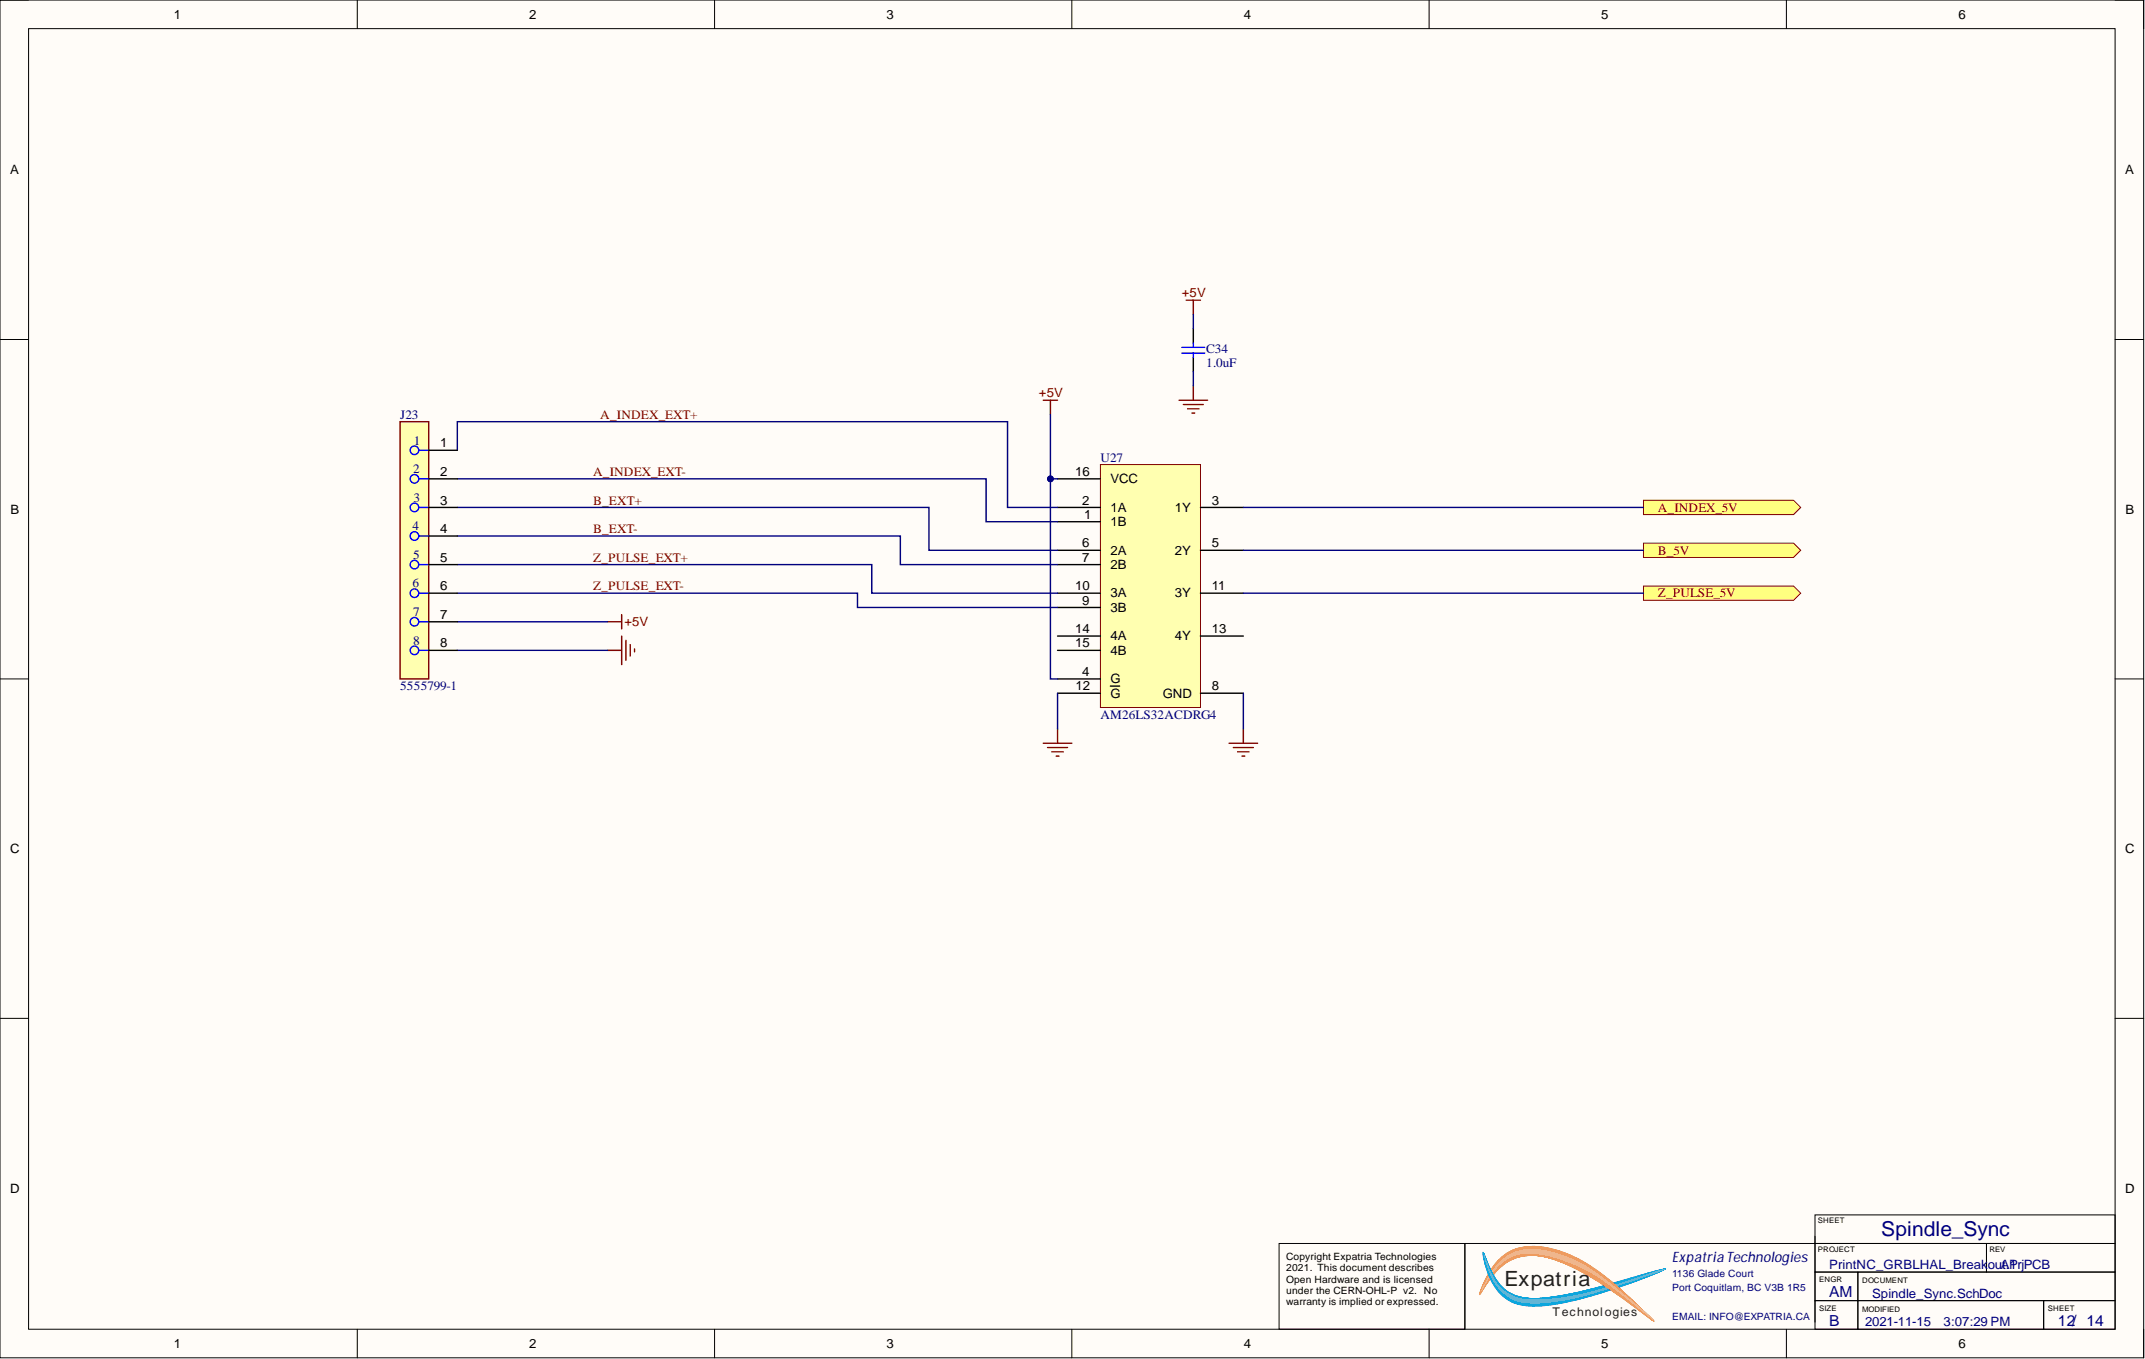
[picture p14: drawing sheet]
<svg xmlns="http://www.w3.org/2000/svg" width="381mm" height="241mm" viewBox="0 0 381 241" stroke-linecap="round" stroke-linejoin="round" font-family="sans-serif">
<defs><g id="words">
<text font-size="3.7" fill="#221f20" x="267.3" y="228.4">Expatria</text>
<text font-size="3.6" fill="#000080" x="334.1" y="219.5">Spindle_Sync</text>
<g font-size="2.7" fill="#000080">
<text x="324.9" y="230.3">AM</text>
<text x="324.9" y="235.4">B</text>
<text x="365.5" y="235.4">12/ 14</text>
</g>
<text font-size="2.6" fill="#000080" x="297" y="224.1">Expatria Technologies</text>
<g font-size="2.3">
<text x="30.9" y="3.3">1</text>
<text x="94" y="3.3">2</text>
<text x="157.5" y="3.3">3</text>
<text x="220.9" y="3.3">4</text>
<text x="284.4" y="3.3">5</text>
<text x="347.9" y="3.3">6</text>
<text x="1.8" y="31">A</text>
<text x="377.5" y="31">A</text>
<text x="78.2" y="79.4">1</text>
<text x="78.2" y="84.5">2</text>
<text x="78.2" y="89.6">3</text>
<text x="191" y="84.5">16</text>
<text x="192.2" y="89.6">2</text>
<text x="197.2" y="85.8">VCC</text>
<text x="215.3" y="89.6">3</text>
<text x="1.9" y="91.2">B</text>
<text x="78.2" y="94.7">4</text>
<text x="192.6" y="92.1">1</text>
<text x="197.2" y="93.4">1B</text>
<text x="197.2" y="90.9">1A</text>
<text x="208.7" y="90.9">1Y</text>
<text x="377.6" y="91.2">B</text>
<text x="78.2" y="99.7">5</text>
<text x="192.2" y="97.2">6</text>
<text x="192.2" y="99.7">7</text>
<text x="197.2" y="98.5">2A</text>
<text x="197.2" y="101">2B</text>
<text x="208.7" y="98.5">2Y</text>
<text x="215.3" y="97.2">5</text>
<text x="78.2" y="104.8">6</text>
<text x="191" y="104.8">10</text>
<text x="192.2" y="107.4">9</text>
<text x="197.2" y="106.1">3A</text>
<text x="208.7" y="106.1">3Y</text>
<text x="215.3" y="104.8">11</text>
<text x="78.2" y="109.9">7</text>
<text x="191" y="112.4">14</text>
<text x="197.2" y="108.6">3B</text>
<text x="197.2" y="113.7">4A</text>
<text x="208.7" y="113.7">4Y</text>
<text x="215.3" y="112.4">13</text>
<text x="78.2" y="115">8</text>
<text x="191" y="115">15</text>
<text x="197.2" y="116.2">4B</text>
<text x="191.1" y="122.6">12</text>
<text x="192.2" y="120">4</text>
<text x="197.2" y="121.3">G</text>
<text x="197.2" y="123.8">G</text>
<text x="206.5" y="123.8">GND</text>
<text x="215.3" y="122.6">8</text>
<text x="1.8" y="151.5">C</text>
<text x="377.5" y="151.5">C</text>
<text x="1.8" y="211.7">D</text>
<text x="377.5" y="211.7">D</text>
<text x="30.9" y="239.3">1</text>
<text x="94" y="239.3">2</text>
<text x="157.5" y="239.3">3</text>
<text x="220.9" y="239.3">4</text>
<text x="284.4" y="239.3">5</text>
<text x="347.9" y="239.3">6</text>
</g>
<g font-size="2.3" fill="#800000">
<text x="209.9" y="52.8">+5V</text>
<text x="184.5" y="70.6">+5V</text>
<text x="106.6" y="74.4">A_INDEX_EXT+</text>
<text x="105.3" y="84.5">A_INDEX_EXT-</text>
<text x="105.3" y="89.6">B_EXT+</text>
<text x="105.3" y="94.7">B_EXT-</text>
<text x="294.5" y="90.9">A_INDEX_5V</text>
<text x="105.3" y="99.7">Z_PULSE_EXT+</text>
<text x="294.5" y="98.5">B_5V</text>
<text x="105.3" y="104.8">Z_PULSE_EXT-</text>
<text x="294.5" y="106.1">Z_PULSE_5V</text>
<text x="110.9" y="111.2">+5V</text>
</g>
<g font-size="2.3" fill="#000080">
<text x="214.2" y="62.7">C34</text>
<text x="214.2" y="65.2">1.0uF</text>
<text x="71.1" y="74.4">J23</text>
<text x="73.5" y="78.9">1</text>
<text x="195.5" y="82">U27</text>
<text x="73.4" y="84">2</text>
<text x="73.4" y="89.1">3</text>
<text x="73.3" y="94.2">4</text>
<text x="73.4" y="99.2">5</text>
<text x="73.3" y="104.3">6</text>
<text x="73.4" y="109.4">7</text>
<text x="73.4" y="114.5">8</text>
<text x="71.1" y="122.6">5555799-1</text>
<text x="195.5" y="127.7">AM26LS32ACDRG4</text>
<text x="324.9" y="225.4">PrintNC_GRBLHAL_Break</text>
<text x="353.1" y="225.4">outA1</text>
<text x="356.3" y="225.4">.PrjPCB</text>
<text x="332.5" y="230.4">Spindle_Sync.SchDoc</text>
<text x="331.3" y="235.5">2021-11-15</text>
<text x="345.2" y="235.5">3:07:29 PM</text>
</g>
<text font-size="2.1" fill="#221f20" x="275.8" y="233.7">Technologies</text>
<g font-size="1.8">
<text x="228.5" y="223.7">Copyright Expatria Technologies</text>
<text x="228.5" y="225.7">2021. This document describes</text>
<text x="228.5" y="227.7">Open Hardware and is licensed</text>
<text x="228.5" y="229.8">under the CERN-OHL-P v2. No</text>
<text x="228.5" y="231.8">warranty is implied or expressed.</text>
</g>
<g font-size="1.8" fill="#000080">
<text x="297" y="226.7">1136 Glade Court</text>
<text x="297" y="229.2">Port Coquitlam, BC V3B 1R5</text>
<text x="297" y="234.3">EMAIL: INFO@EXPATRIA.CA</text>
</g>
<g font-size="1.4">
<text x="322.9" y="217.2">SHEET</text>
<text x="322.9" y="222.3">PROJECT</text>
<text x="323.1" y="227.6">ENGR</text>
<text x="330.8" y="227.9">DOCUMENT</text>
<text x="353.4" y="222.3">REV</text>
<text x="323.1" y="232.7">SIZE</text>
<text x="330.8" y="233">MODIFIED</text>
<text x="363.8" y="232.7">SHEET</text>
</g>
</g></defs>
<path d="M0 0h380.8v241.1h-380.8z" fill-rule="evenodd" fill="#fffcf8"/>
<path d="M0 0h380.8v241.1h-380.8z" fill="none" stroke="#000" stroke-width=".18"/>
<path d="M5.1 5.1h370.6v230.9h-370.6z" fill-rule="evenodd" fill="#fffcf8"/>
<g fill="none" stroke="#000" stroke-width=".18">
<path d="M0 0h5.1M5.1 5.1h370.6v230.9h-370.6zM63.5 0v5.1M126.9 0v5.1M190.4 0v5.1M253.8 0v5.1M317.3 0v5.1M375.7 0h5.1v5.1M0 60.3h5.1M375.7 60.3h5.1M0 120.6h5.1M375.7 120.6h5.1"/>
<path d="M0 180.8h5.1M375.7 180.8h5.1M322.4 219.5v15.2M63.5 236v5.1M126.9 236v5.1M190.4 236v5.1M253.8 236v5.1M317.3 236v5.1M380.8 236v5.1"/>
</g>
<path d="M266.4 223.4a8.9 8.9 0 0 1 8.3-2 25.2 25.2 0 0 1 11.6 6.1l3.4 3 4.2 4.3-.2-.1a110.1 110.1 0 0 0-14.3-9.6 14.1 14.1 0 0 0-9.7-1.8 10.8 10.8 0 0 0-5.9 5.2l-.8 1.2-.3 .2a14.7 14.7 0 0 1 3.7-6.5z" fill="#f5811e"/>
<path d="M266.4 223.4a9.1 9.1 0 0 1 8.7-1.8 27.8 27.8 0 0 1 12.3 6.9l3.1 2.8 3.4 3.5-3.5-2.6a61.7 61.7 0 0 0-13.7-8.3 10.3 10.3 0 0 0-8.8 .2 18 18 0 0 0-5 5.8h-.1a14.8 14.8 0 0 1 3.6-6.5z" fill="#f58423"/>
<path d="M266.4 223.5a8.6 8.6 0 0 1 8-2 25.7 25.7 0 0 1 12.2 6.4l3.5 3 3.8 3.8-1.3-.8a69 69 0 0 0-15.4-9.8 10.9 10.9 0 0 0-8.9-.3 14.9 14.9 0 0 0-5.3 5.9l-.1 .2a10.6 10.6 0 0 1 1.9-4.5z" fill="#f58729"/>
<path d="M266.5 223.5a8.5 8.5 0 0 1 7.7-2 25 25 0 0 1 12 6.1 72.2 72.2 0 0 1 7.7 7.1l-1.3-.9a61.8 61.8 0 0 0-16.5-10.1 9.3 9.3 0 0 0-9.4 1.1 22.8 22.8 0 0 0-3.8 5 13.9 13.9 0 0 1 3.6-6.3z" fill="#f68a30"/>
<path d="M266.1 223.9a8.2 8.2 0 0 1 7.9-2.4 25 25 0 0 1 12.3 6.2 68.6 68.6 0 0 1 7.5 7l-.5-.4a69.1 69.1 0 0 0-13.2-8.9l-.6-.3a15.6 15.6 0 0 0-9-2.1 9.5 9.5 0 0 0-6.4 4.9l-1.2 1.9a14.2 14.2 0 0 1 3.2-5.9z" fill="#f68e36"/>
<path d="M266.1 223.9a8.4 8.4 0 0 1 8.3-2.3 25.3 25.3 0 0 1 12 6.2 66.7 66.7 0 0 1 7.4 6.9l-.5-.4a69.3 69.3 0 0 0-11.9-8.2l-1.7-.9a19.1 19.1 0 0 0-8.1-2.3 8.6 8.6 0 0 0-7.2 4.5l-1.5 2.4a14.7 14.7 0 0 1 3.2-5.9z" fill="#f7913c"/>
<path d="M266.2 223.9a8.3 8.3 0 0 1 8-2.3 25.1 25.1 0 0 1 12 6.1l4.2 3.5 3.5 3.4h-.2a85.2 85.2 0 0 0-11-7.9 30.7 30.7 0 0 0-9.9-3.8 8.2 8.2 0 0 0-8.1 4l-1.8 2.8a14.9 14.9 0 0 1 3.3-5.8z" fill="#f79343"/>
<path d="M266.3 223.8a8.5 8.5 0 0 1 8.2-2.1 25.3 25.3 0 0 1 11.8 6.1l4.3 3.6 3.2 3.2-.4-.3a75.1 75.1 0 0 0-11.1-7.8 30 30 0 0 0-9.7-3.6 8.2 8.2 0 0 0-7.9 4l-1.7 2.8a13.9 13.9 0 0 1 3.3-5.9z" fill="#f7974a"/>
<path d="M266.3 223.8a8.4 8.4 0 0 1 8-2.1 25.3 25.3 0 0 1 12.1 6.2l4.4 3.7 3 3h-.1a92.1 92.1 0 0 0-10.6-7.8 35.5 35.5 0 0 0-10.1-3.9 8.2 8.2 0 0 0-8.3 3.9l-1.8 2.9a14.7 14.7 0 0 1 3.4-5.9z" fill="#f89a50"/>
<path d="M266.3 223.9a8.3 8.3 0 0 1 7.9-2.1 25.3 25.3 0 0 1 12.3 6.2l4.5 3.8 2.8 2.8-.1-.1a89.6 89.6 0 0 0-10.9-7.9 33.9 33.9 0 0 0-10.1-3.7 8.4 8.4 0 0 0-8.3 4.4l-1.5 2.4a15 15 0 0 1 3.4-5.8z" fill="#f89d56"/>
<path d="M266.4 223.9a8.2 8.2 0 0 1 7.6-2.1 24.6 24.6 0 0 1 11.8 5.7 67.1 67.1 0 0 1 8 7.1l-.1-.1a120.3 120.3 0 0 0-10.1-7.5 34.3 34.3 0 0 0-11.1-4.2 8.3 8.3 0 0 0-8.1 4.5l-1.5 2.4 .2-.4a15.8 15.8 0 0 1 3.3-5.4z" fill="#f8a05d"/>
<path d="M266.4 223.9a8.2 8.2 0 0 1 7.4-2.1 24.9 24.9 0 0 1 12.6 6.2 64.8 64.8 0 0 1 7.4 6.6l-.1-.1a115.7 115.7 0 0 0-10.4-7.8 32.5 32.5 0 0 0-11.1-3.9 8.3 8.3 0 0 0-7.8 4.5l-1.5 2.4 .2-.5a15.9 15.9 0 0 1 3.3-5.3z" fill="#f9a363"/>
<path d="M266.5 223.9a8.3 8.3 0 0 1 7.6-2.1 25.2 25.2 0 0 1 12.3 6.3 63.5 63.5 0 0 1 7.4 6.5l-.5-.4a83 83 0 0 0-11-8.1 29.1 29.1 0 0 0-10.3-3.4 8.3 8.3 0 0 0-7.6 4.5l-1.5 2.5 .2-.5a15.7 15.7 0 0 1 3.4-5.3z" fill="#f9a769"/>
<path d="M266.5 223.9a8.2 8.2 0 0 1 7.4-2.1 24.5 24.5 0 0 1 11.9 5.8l5.5 4.5 2.5 2.4a134.6 134.6 0 0 0-10.8-8.1 27.8 27.8 0 0 0-11.6-3.7 8.4 8.4 0 0 0-7 4.5l-1.5 2.5 .3-.6a15.7 15.7 0 0 1 3.3-5.2z" fill="#f9aa6f"/>
<path d="M266.5 223.9a8.6 8.6 0 0 1 8.3-1.9 24.7 24.7 0 0 1 11 5.7l5.7 4.6 2.3 2.2a152.1 152.1 0 0 0-10.5-8 28.1 28.1 0 0 0-11.5-3.9 8.4 8.4 0 0 0-7.4 4.6l-1.5 2.5 .3-.7a15.5 15.5 0 0 1 3.3-5.1z" fill="#f9ad74"/>
<path d="M266.2 224.3a8.2 8.2 0 0 1 7.9-2.4 24.6 24.6 0 0 1 11.8 5.8l5 4.1 2.9 2.7a146.8 146.8 0 0 0-10.9-8.3 26.1 26.1 0 0 0-11.4-3.7 8.5 8.5 0 0 0-7.2 4.6l-1.4 2.6 .3-.7a16 16 0 0 1 3-4.7z" fill="#fab07a"/>
<path d="M266.2 224.3a8.5 8.5 0 0 1 8.8-2.1 24.4 24.4 0 0 1 10.9 5.6l5.2 4.2 2.7 2.5-.1-.1a147.9 147.9 0 0 0-11.1-8.5 24.4 24.4 0 0 0-11.4-3.4 8.8 8.8 0 0 0-7.2 5.1l-1.1 2.1 .3-.8a15.9 15.9 0 0 1 3-4.6z" fill="#fab480"/>
<path d="M266.3 224.3a8.6 8.6 0 0 1 9.1-2 24.5 24.5 0 0 1 10.5 5.6l5.4 4.3 2.5 2.3-.1-.1a145.9 145.9 0 0 0-11.4-8.7 24 24 0 0 0-10.8-3.3 8.9 8.9 0 0 0-7.5 5.2l-1.2 2.1 .5-.9a15.5 15.5 0 0 1 3-4.5z" fill="#fab785"/>
<path d="M266.3 224.3a8.5 8.5 0 0 1 8.9-2 24.2 24.2 0 0 1 10.6 5.5l8 6.7-.1-.1a176.1 176.1 0 0 0-11-8.6 23.9 23.9 0 0 0-10.4-3.5 8.5 8.5 0 0 0-8 4.7l-1.5 2.7 .5-.9a15.8 15.8 0 0 1 3-4.5z" fill="#fbbb8c"/>
<path d="M266.4 224.3a8.4 8.4 0 0 1 8.6-2.1 24.2 24.2 0 0 1 10.8 5.7l8 6.6a174.3 174.3 0 0 0-11.4-8.9 22.5 22.5 0 0 0-10.5-3.4 9 9 0 0 0-7.9 5.3l-1.2 2.2 .5-1a15.6 15.6 0 0 1 3.1-4.4z" fill="#fbbe92"/>
<path d="M266.1 224.6a8.5 8.5 0 0 1 9.3-2.2 24.1 24.1 0 0 1 10.5 5.5l7.9 6.5a172.5 172.5 0 0 0-11.7-9.1 22.5 22.5 0 0 0-10.1-3.3 9.3 9.3 0 0 0-8 5.5l-1.2 2.2 .6-1.1a16.6 16.6 0 0 1 2.7-4z" fill="#fbc198"/>
<path d="M263.4 222.3a2.32 2.32 0 0 1 .7 1.4 11 11 0 0 0 4.3 5.9 12.9 12.9 0 0 0 7.9 .6 183 183 0 0 0 17.8-4.6 2.93 2.93 0 0 1 1.8-.3 84.1 84.1 0 0 1-20.5 6.5 12.7 12.7 0 0 1-7.2-.7 10.2 10.2 0 0 1-4.5-6.7l-.3-1.4z" fill="#0094d9"/>
<path d="M263.4 222.3l.4 .6a13.6 13.6 0 0 0 3.8 6.2 9.8 9.8 0 0 0 6.7 1.3 110 110 0 0 0 17.3-4.1l2.5-.7a2.95 2.95 0 0 1 1.8-.3 83.1 83.1 0 0 1-20.8 6.5 10.6 10.6 0 0 1-7.7-1.2 11.8 11.8 0 0 1-4-8.3z" fill="#0096da"/>
<path d="M263.4 222.4a1.16 1.16 0 0 1 .6 1 11.5 11.5 0 0 0 4.1 6 12.7 12.7 0 0 0 8.2 .8l7.1-1.6 10.7-3 1.8-.3a81.7 81.7 0 0 1-21 6.5 11 11 0 0 1-7-.9 11.2 11.2 0 0 1-4.5-8.2z" fill="#0099db"/>
<path d="M263.5 222.4l.3 .5a13.6 13.6 0 0 0 3.7 6.2 10.5 10.5 0 0 0 7.7 1.2 125.5 125.5 0 0 0 19-4.7l1.7-.3a80.7 80.7 0 0 1-21.3 6.4 10.2 10.2 0 0 1-7.2-1.2 11.7 11.7 0 0 1-4-8.1z" fill="#009bdc"/>
<path d="M263.5 222.4l.3 .5a13.5 13.5 0 0 0 3.6 6.1 10.1 10.1 0 0 0 7.5 1.3 113.8 113.8 0 0 0 19.3-4.7l1.7-.3a84.6 84.6 0 0 1-20.5 6.3 13.5 13.5 0 0 1-7-.6 10.1 10.1 0 0 1-4.8-7.1z" fill="#009ddb"/>
<path d="M263.5 222.4l.3 .5a13.5 13.5 0 0 0 3.5 6.1 10.1 10.1 0 0 0 7.8 1.3 98.9 98.9 0 0 0 18.2-4.4l2.6-.6a75 75 0 0 1-10.6 4 43.8 43.8 0 0 1-13.9 2.4 7.8 7.8 0 0 1-7.1-5.7l-.6-2z" fill="#00a0dd"/>
<path d="M263.5 222.5l.4 .9a11.3 11.3 0 0 0 3.8 5.9 11.1 11.1 0 0 0 7.8 1 93 93 0 0 0 17.9-4.4l2.5-.6a77.2 77.2 0 0 1-11.3 4.1 42 42 0 0 1-13.3 2.3 7.8 7.8 0 0 1-6.9-5.6l-.7-2.3z" fill="#00a2dd"/>
<path d="M263.5 222.5l.4 .9a11.3 11.3 0 0 0 3.7 5.9 10.5 10.5 0 0 0 7.5 1 86.9 86.9 0 0 0 18.3-4.4l2.4-.6a89.9 89.9 0 0 1-12.4 4.5 37.1 37.1 0 0 1-12.9 1.8 7.8 7.8 0 0 1-6.1-5.5l-.7-2.2z" fill="#00a4de"/>
<path d="M263.6 222.5l.1 .4a14.2 14.2 0 0 0 3.4 6 9.1 9.1 0 0 0 6.9 1.5 78.8 78.8 0 0 0 19-4.4l2.8-.7a77.3 77.3 0 0 1-11 4 40.4 40.4 0 0 1-13.8 2.3 7.6 7.6 0 0 1-6.6-5.5l-.6-2.1z" fill="#00a7df"/>
<path d="M263.5 222.5l.2 .4a14.4 14.4 0 0 0 3.3 6 9.3 9.3 0 0 0 7.3 1.5 72.8 72.8 0 0 0 18.2-4.2l3.3-.9a95.5 95.5 0 0 1-12.5 4.4 35.3 35.3 0 0 1-13 1.7 8 8 0 0 1-6-5.8l-.5-1.6z" fill="#00aadf"/>
<path d="M263.5 222.4l.2 .5a14.3 14.3 0 0 0 3.3 5.9 8.9 8.9 0 0 0 7 1.7 67.2 67.2 0 0 0 17.8-4.1l4-1.1a106.4 106.4 0 0 1-14 4.8 32.9 32.9 0 0 1-11.3 1.3 7.9 7.9 0 0 1-6.2-5.8l-.5-1.5z" fill="#02ace1"/>
<path d="M263.5 222.4l.2 .5a12.4 12.4 0 0 0 3.7 6.3 9.9 9.9 0 0 0 7.3 1.2 65.2 65.2 0 0 0 16.7-3.8l3.3-1.1 1.1-.2a110.6 110.6 0 0 1-17.9 5.7l-4.3 .5a9.5 9.5 0 0 1-6-1.2 11.2 11.2 0 0 1-4-7.3z" fill="#0aafe1"/>
<path d="M263.5 222.4l.2 .5a12.4 12.4 0 0 0 3.6 6.2 9.4 9.4 0 0 0 6.9 1.4 59.6 59.6 0 0 0 16.5-3.7l3.1-1 2-.5-3.6 1.5a84.9 84.9 0 0 1-16.5 4.5l-2.3 .2a9.1 9.1 0 0 1-5.8-1.3 11.3 11.3 0 0 1-4-7.1z" fill="#15b2e2"/>
<path d="M263.5 222.4l.2 .5a12.5 12.5 0 0 0 3.5 6.2 8.9 8.9 0 0 0 6.6 1.5 55.5 55.5 0 0 0 16-3.5l4.1-1.3 1.9-.5-3.4 1.4a97 97 0 0 1-15.7 4.4l-3.6 .4a8.8 8.8 0 0 1-5.5-1.3 11.2 11.2 0 0 1-4-7.1z" fill="#2db5e3"/>
<path d="M263.5 222.4l.2 .5a12.6 12.6 0 0 0 3.4 6.2 8.5 8.5 0 0 0 6.3 1.6 51.2 51.2 0 0 0 15.5-3.2l6.9-2.2-3.1 1.2a98.1 98.1 0 0 1-16.2 4.6l-3.6 .3a7.8 7.8 0 0 1-5.7-1.6 12.2 12.2 0 0 1-3.6-7.1z" fill="#3cb8e4"/>
<path d="M263.5 222.4l.2 .5a12.8 12.8 0 0 0 3.3 6.1 8.1 8.1 0 0 0 5.9 1.8 47.9 47.9 0 0 0 15-3l7.9-2.5-2.9 1.1a106.3 106.3 0 0 1-15.8 4.6l-4.5 .4a7.8 7.8 0 0 1-8.1-5.6z" fill="#49bbe6"/>
<path d="M263.4 222.3l.5 1.2a10.7 10.7 0 0 0 3.5 5.8 8.3 8.3 0 0 0 5.5 1.5 47.5 47.5 0 0 0 14.9-2.9l8-2.6-2.6 1a111 111 0 0 1-16 4.7 16 16 0 0 1-8.3-.2 9.2 9.2 0 0 1-4.8-6.3z" fill="#52bee6"/>
<path d="M263.4 222.3l.5 1.3a10.5 10.5 0 0 0 3.8 6 9.6 9.6 0 0 0 6.2 1.3 58.5 58.5 0 0 0 15.6-3.6l6.3-2-2.4 .9a113.7 113.7 0 0 1-16.4 4.8l-2.7 .3a10.8 10.8 0 0 1-5.9-.8 9.9 9.9 0 0 1-4.5-6.5z" fill="#5cc1e8"/>
<path d="M263.4 222.3l.5 1.3a10.7 10.7 0 0 0 3.7 6 10 10 0 0 0 7.1 1.4 62.9 62.9 0 0 0 14.7-3.6l6.4-2.1-2.7 1a110.9 110.9 0 0 1-16.4 4.7l-2.1 .3a9.8 9.8 0 0 1-6.6-1.1 10.1 10.1 0 0 1-4-6.2z" fill="#65c4e8"/>
<path d="M263.4 222.3l.4 1.3a10.9 10.9 0 0 0 3.6 5.9 8.8 8.8 0 0 0 6.8 1.6 62.3 62.3 0 0 0 14.9-3.6l6.7-2.2-2.4 .9a114.1 114.1 0 0 1-16.9 4.8l-1.4 .2a11.1 11.1 0 0 1-6.3-.5 9.9 9.9 0 0 1-4.8-6.6z" fill="#6dc7e9"/>
<path d="M263.4 222.3l.4 1.3a11.2 11.2 0 0 0 3.5 5.9 8.4 8.4 0 0 0 7.1 1.7 78.3 78.3 0 0 0 17.3-4.5l4.2-1.4-2.3 .8a129.4 129.4 0 0 1-16.5 4.8l-.8 .1a13.8 13.8 0 0 1-7.2-.2 9.8 9.8 0 0 1-5.1-6.6z" fill="#74cbea"/>
<path d="M284.7 227.2a2.22 2.22 0 0 1 2.3 .9l1.4 1.2 .4 .6v.2a2.86 2.86 0 0 1-2.2-.6l-1.5-1.1-.4-.5v-.7v2.7z" fill="#f5811e"/>
<path d="M284.7 227.2a2.27 2.27 0 0 1 2.3 .9l1.6 1.4 .2 .6a2.61 2.61 0 0 1-2.3-.7l-1.8-1.4v-.8v2.7z" fill="#f58423"/>
<path d="M284.7 227.2a1.88 1.88 0 0 1 1.9 .7l2.2 1.8v.4h-1.1l-3-2v-.9v2.7z" fill="#f58729"/>
<path d="M284.7 227.2h1l1.6 1.3a3.8 3.8 0 0 1 1.5 1.6 2.01 2.01 0 0 1-1.9-.6l-1.6-1a1.04 1.04 0 0 1-.6-1.3v2.6z" fill="#f68a30"/>
<path d="M284.7 227.2h1l2.8 2.3 .3 .6a2.54 2.54 0 0 1-2.2-.8l-1.9-1.4v-.7v2.6z" fill="#f68e36"/>
<path d="M284.7 227.2l1.1 .1 2.9 2.4 .1 .4h-.8l-3.3-2.1v-.8v2.6z" fill="#f7913c"/>
<path d="M284.7 227.2h1l1.7 1.4a3.1 3.1 0 0 1 1.4 1.5l-1.1-.1-2.8-2-.2-.3v-.5v2.5z" fill="#f79343"/>
<path d="M284.7 227.2l1 .1 3 2.4 .1 .4h-.7l-3-2-.4-.3v-.6v2.5z" fill="#f7974a"/>
<path d="M284.7 227.2l1 .2 2.6 2 .5 .5v.2l-.9-.1-3.1-2.2-.1-.6v2.5z" fill="#f89a50"/>
<path d="M284.7 227.2h.4l.7 .2 1.4 1.1a4.3 4.3 0 0 1 1.6 1.6h-.5l-.6-.3-2.6-1.8-.4-.4v-.4v2.5z" fill="#f89d56"/>
<path d="M284.7 227.2h.4l.7 .3 2.8 2.3 .2 .3h-.6l-3.4-2.4-.1-.5v2.5z" fill="#f8a05d"/>
<path d="M284.7 227.2h.3l.7 .3 2.6 2.1 .5 .5-.8-.1-2.9-2.1-.4-.5v-.2v2.5z" fill="#f9a363"/>
<path d="M284.7 227.2h.4l.6 .3 3.1 2.6h-.5l-.6-.4-2.7-2-.3-.4v-.1v2.5z" fill="#f9a769"/>
<path d="M284.7 227.2h.4l.7 .4 3 2.5h-.6l-3.4-2.6-.1-.3v2.5z" fill="#f9aa6f"/>
<path d="M284.7 227.2h.4l.7 .5 3 2.4-.8-.2-2.8-2.2-.5-.5v2.5z" fill="#f9ad74"/>
<path d="M284.7 227.2h.4l3.7 2.9-.9-.3-3-2.3-.2-.3v2.5z" fill="#fab07a"/>
<path d="M284.7 227.2h.4l3.7 2.9h-.2l-.8-.5-3.1-2.4v2.5z" fill="#fab480"/>
<path d="M284.7 227.2h.4l3.7 2.9h-.3l-3.8-2.9v2.5z" fill="#fab785"/>
<path d="M284.7 227.2h.3l3.8 2.9-.8-.4-3.3-2.5v2.5z" fill="#fbbb8c"/>
<path d="M284.7 227.2l.3 .1 3.8 2.8a8.6 8.6 0 0 1-2.6-1.8l-1.5-1.1v2.5z" fill="#fbbe92"/>
<path d="M284.7 227.2l.3 .1 3.4 2.6 .4 .2h-.2l-3.9-2.9v2.5z" fill="#fbc198"/>
<path d="M322.4 215.7h53.3v5.1h-53.3zM227.2 220.8h33v15.2h-33zM322.4 230.9h7.6v5.1h-7.6zM322.4 225.9h7.6v5h-7.6zM322.4 220.8h30.4v5.1h-30.4zM330 230.9h33v5.1h-33zM330 225.9h45.7v5h-45.7zM352.8 220.8h22.9v5.1h-22.9zM363 230.9h12.7v5.1h-12.7zM364.3 220.8h-104.1v15.2" fill="none" stroke="#000" stroke-width=".18"/>
<g fill="none" stroke="#800000" stroke-width=".25">
<path d="M210.7 53.3h2.5M212 53.3v2.5M185.3 71.1h2.5M186.6 71.1v2.5M209.4 71.1h5.1M210.2 71.8h3.5M210.9 72.6h2.1M211.7 73.3h.5M212 68.5v2.6M218.3 132h5.1M219.1 132.7h3.5M219.8 133.5h2.1"/>
<path d="M220.6 134.3h.5M220.8 129.4v2.6"/>
</g>
<path d="M212 58.4v2.5M212 63.5v2.5" fill="none" stroke="#000" stroke-width=".25"/>
<path d="M209.9 61.7h4.1M209.9 62.7h4.1M212 60.9v.8M212 62.7v.8" fill="none" stroke="#00f" stroke-width=".25"/>
<path d="M291.9 88.8h26.7l1.2 1.3-1.2 1.3h-26.7z" fill-rule="evenodd" fill="#ffff80"/>
<path d="M291.9 88.8h26.7l1.2 1.3-1.2 1.3h-26.7z" fill="none" stroke="#800000" stroke-width=".18"/>
<path d="M291.9 104.1h26.7l1.2 1.2-1.2 1.3h-26.7z" fill-rule="evenodd" fill="#ffff80"/>
<path d="M291.9 104.1h26.7l1.2 1.2-1.2 1.3h-26.7z" fill="none" stroke="#800000" stroke-width=".18"/>
<path d="M195.5 82.5h17.7v43.1h-17.7z" fill-rule="evenodd" fill="#ffffb0"/>
<path d="M195.5 82.5h17.7v43.1h-17.7z" fill="none" stroke="#800000" stroke-width=".18"/>
<g fill="none" stroke="#000" stroke-width=".25">
<path d="M187.8 92.6h7.7M187.8 90.1h7.7M187.8 97.7h7.7M187.8 85h7.7M213.2 90.1h7.6M213.2 97.7h7.6M187.8 100.2h7.7M187.8 107.9h7.7M187.8 105.3h7.7M187.8 112.9h7.7M187.8 115.5h7.7M213.2 105.3h7.6"/>
<path d="M213.2 112.9h7.6M187.8 120.6h7.7M187.8 123.1h7.7M197.2 121.8h1.7M213.2 123.1h7.6"/>
</g>
<path d="M185.3 132h5.1M186.1 132.7h3.5M186.8 133.5h2.1M187.6 134.3h.5M187.8 129.4v2.6" fill="none" stroke="#800000" stroke-width=".25"/>
<path d="M291.9 96.4h26.7l1.2 1.3-1.2 1.3h-26.7z" fill-rule="evenodd" fill="#ffff80"/>
<path d="M291.9 96.4h26.7l1.2 1.3-1.2 1.3h-26.7z" fill="none" stroke="#800000" stroke-width=".18"/>
<path d="M107.9 110.4h2.5M107.9 115.5h2.5M110.4 109.1v2.6M110.4 112.9v5.1M111.2 113.7v3.6M111.9 114.5v2M112.7 115.2v.5" fill="none" stroke="#800000" stroke-width=".25"/>
<path d="M81.2 79.9v-5h97.8v15.2h8.8M186.6 73.6v11.4h1.2M81.2 85h94v7.6h12.6M187.8 123.1v6.3M220.8 123.1v6.3" fill="none" stroke="#000080" stroke-width=".25"/>
<circle cx="186.6" cy="85" r=".51" fill="#000080"/>
<circle cx="186.6" cy="85" r=".51" fill="none" stroke="#000080" stroke-width=".18"/>
<path d="M186.6 85v35.6h1.2" fill="none" stroke="#000080" stroke-width=".25"/>
<circle cx="186.6" cy="85" r=".51" fill="#000080"/>
<circle cx="186.6" cy="85" r=".51" fill="none" stroke="#000080" stroke-width=".18"/>
<path d="M212 55.8v2.6M212 66v2.5M81.2 90.1h83.8v7.6h22.8M81.2 95.2h78.7v5h27.9M220.8 90.1h71.1M220.8 97.7h71.1M81.2 100.2h73.6v5.1h33M81.2 105.3h71.1v2.6h35.5M81.2 110.4h26.7M81.2 115.5h26.7M220.8 105.3h71.1" fill="none" stroke="#000080" stroke-width=".25"/>
<path d="M71.1 74.9h5.1v45.7h-5.1z" fill-rule="evenodd" fill="#ffffb0"/>
<path d="M71.1 74.9h5.1v45.7h-5.1z" fill="none" stroke="#800000" stroke-width=".25"/>
<g fill="none" stroke="#00f" stroke-width=".25">
<path d="M74.4 79.9h1.8M74.4 85h1.8M74.4 90.1h1.8M74.4 95.2h1.8M74.4 100.2h1.8M74.4 105.3h1.8M74.4 110.4h1.8M74.4 115.5h1.8"/>
<circle cx="73.6" cy="79.9" r=".76"/>
<circle cx="73.6" cy="90.1" r=".76"/>
<circle cx="73.6" cy="85" r=".76"/>
<circle cx="73.6" cy="95.2" r=".76"/>
<circle cx="73.6" cy="105.3" r=".76"/>
<circle cx="73.6" cy="115.5" r=".76"/>
<circle cx="73.6" cy="110.4" r=".76"/>
<circle cx="73.6" cy="100.2" r=".76"/>
</g>
<path d="M76.2 79.9h5M76.2 85h5M76.2 90.1h5M76.2 95.2h5M76.2 100.2h5M76.2 105.3h5M76.2 110.4h5M76.2 115.5h5" fill="none" stroke="#000" stroke-width=".25"/>
<use href="#words"/>
</svg>
